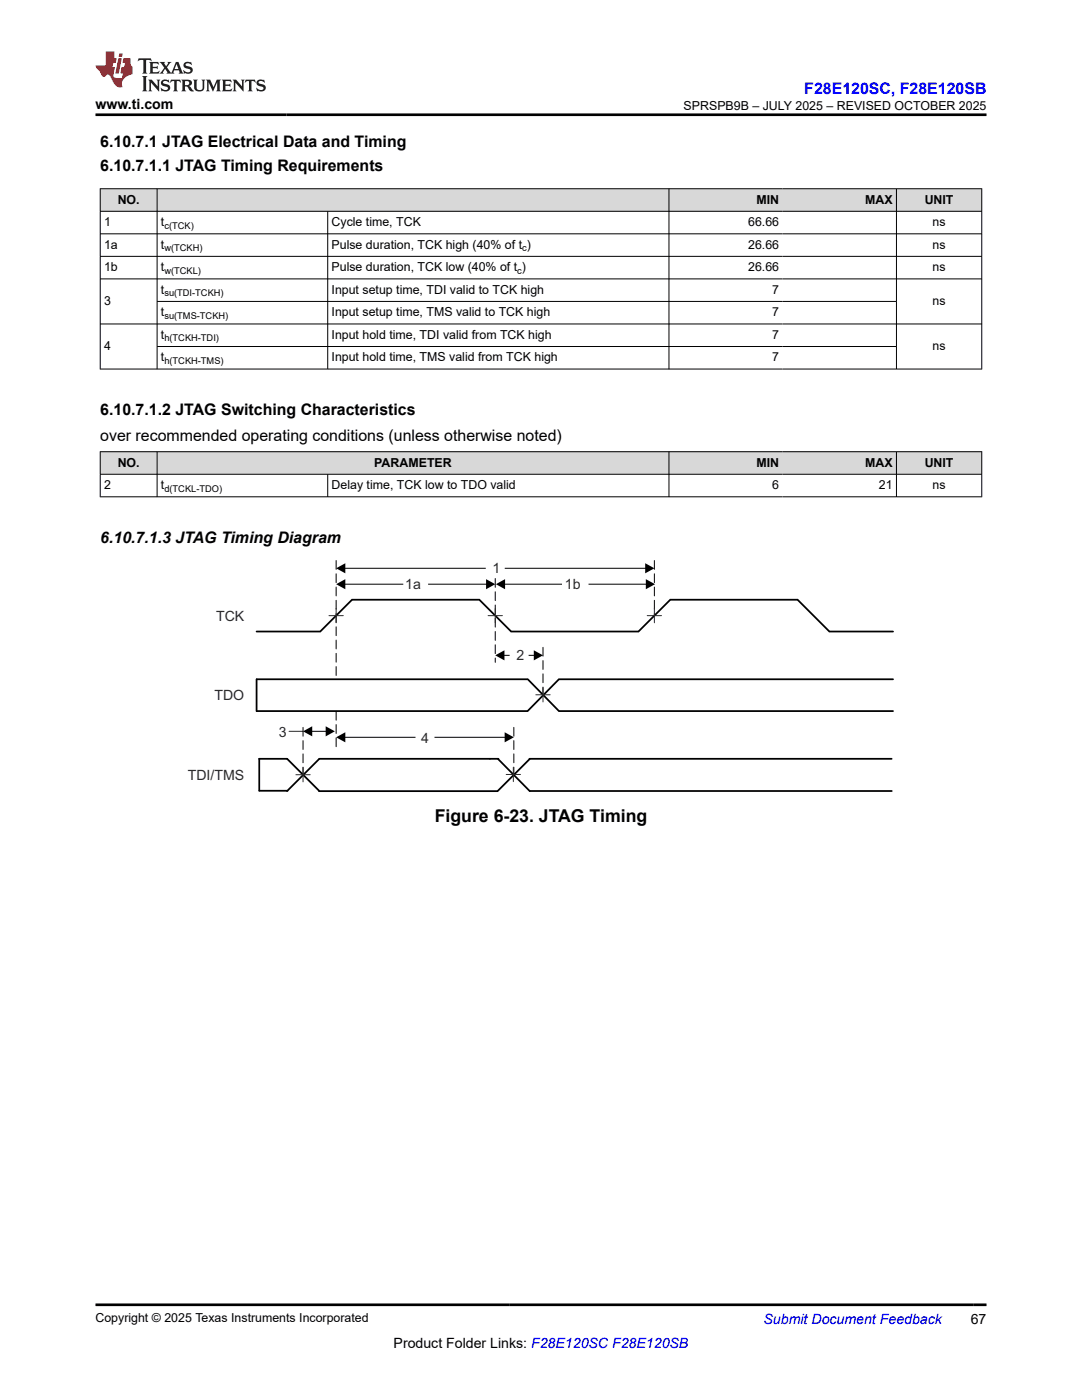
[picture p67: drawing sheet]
<svg xmlns="http://www.w3.org/2000/svg" width="216mm" height="279mm" viewBox="0 0 216 279" stroke-linecap="round" stroke-linejoin="round" font-family="sans-serif">
<defs><g id="words">
<text font-size="3.5" x="86.7" y="164.1">Figure 6-23. JTAG Timing</text>
<text font-size="3.2" fill="#00f" x="160.5" y="18.7">F28E120SC, F28E120SB</text>
<g font-size="3.2">
<text x="20" y="29.3">6.10.7.1 JTAG Electrical Data and Timing</text>
<text x="20" y="34.1">6.10.7.1.1 JTAG Timing Requirements</text>
<text x="20" y="82.8">6.10.7.1.2 JTAG Switching Characteristics</text>
<text x="20" y="88">over recommended operating conditions (unless otherwise noted)</text>
<text x="20" y="108.3">6.10.7.1.3 JTAG Timing Diagram</text>
</g>
<g font-size="2.8">
<text x="19" y="21.8">www.ti.com</text>
<text x="78.5" y="269">Product Folder Links: F28E120SC F28E120SB</text>
<text x="193.7" y="264.2">67</text>
</g>
<g font-size="2.8" fill="#2b292a">
<text x="80.9" y="117.6">1a</text>
<text x="98.3" y="114.4">1</text>
<text x="112.7" y="117.6">1b</text>
<text x="43.1" y="123.9">TCK</text>
<text x="103.1" y="131.8">2</text>
<text x="42.8" y="139.7">TDO</text>
<text x="55.6" y="147">3</text>
<text x="84.1" y="148.2">4</text>
<text x="37.5" y="155.6">TDI/TMS</text>
</g>
<text font-size="2.8" fill="#00f" x="152.4" y="264.2">Submit Document Feedback</text>
<g font-size="2.5">
<text x="136.4" y="21.9">SPRSPB9B – JULY 2025 – REVISED OCTOBER 2025</text>
<text x="23.5" y="40.6">NO.</text>
<text x="150.9" y="40.6">MIN</text>
<text x="172.6" y="40.6">MAX</text>
<text x="184.5" y="40.6">UNIT</text>
<text x="20.8" y="45.1">1</text>
<text x="32.1" y="45.1">t</text>
<text x="66.2" y="45.1">Cycle time, TCK</text>
<text x="149.3" y="45.1">66.66</text>
<text x="186.1" y="45.1">ns</text>
<text x="20.8" y="49.6">1a</text>
<text x="32.1" y="49.6">t</text>
<text x="66.2" y="49.6">Pulse duration, TCK high (40% of t )</text>
<text x="149.3" y="49.6">26.66</text>
<text x="186.1" y="49.6">ns</text>
<text x="20.8" y="54.1">1b</text>
<text x="32.1" y="54.1">t</text>
<text x="32.1" y="58.6">t</text>
<text x="66.2" y="54.1">Pulse duration, TCK low (40% of t )</text>
<text x="66.2" y="58.6">Input setup time, TDI valid to TCK high</text>
<text x="149.3" y="54.1">26.66</text>
<text x="154.1" y="58.6">7</text>
<text x="186.1" y="54.1">ns</text>
<text x="20.8" y="60.9">3</text>
<text x="32.1" y="63.1">t</text>
<text x="66.2" y="63.1">Input setup time, TMS valid to TCK high</text>
<text x="154.1" y="63.1">7</text>
<text x="186.1" y="60.9">ns</text>
<text x="20.8" y="69.9">4</text>
<text x="32.1" y="67.6">t</text>
<text x="66.2" y="67.6">Input hold time, TDI valid from TCK high</text>
<text x="154.1" y="67.6">7</text>
<text x="186.1" y="69.9">ns</text>
<text x="32.1" y="72.1">t</text>
<text x="66.2" y="72.1">Input hold time, TMS valid from TCK high</text>
<text x="154.1" y="72.1">7</text>
<text x="23.5" y="93.1">NO.</text>
<text x="74.7" y="93.1">PARAMETER</text>
<text x="150.9" y="93.1">MIN</text>
<text x="172.6" y="93.1">MAX</text>
<text x="184.5" y="93.1">UNIT</text>
<text x="20.8" y="97.6">2</text>
<text x="32.1" y="97.6">t</text>
<text x="66.2" y="97.6">Delay time, TCK low to TDO valid</text>
<text x="154.1" y="97.6">6</text>
<text x="175.4" y="97.6">21</text>
<text x="186.1" y="97.6">ns</text>
<text x="19" y="263.9">Copyright © 2025 Texas Instruments Incorporated</text>
</g>
<g font-size="1.9">
<text x="32.8" y="45.6">c(TCK)</text>
<text x="32.8" y="50.1">w(TCKH)</text>
<text x="104.2" y="50.1">c</text>
<text x="32.8" y="54.6">w(TCKL)</text>
<text x="32.8" y="59.1">su(TDI-TCKH)</text>
<text x="103.2" y="54.6">c</text>
<text x="32.8" y="63.6">su(TMS-TCKH)</text>
<text x="32.8" y="68.1">h(TCKH-TDI)</text>
<text x="32.8" y="72.6">h(TCKH-TMS)</text>
<text x="32.8" y="98.1">d(TCKL-TDO)</text>
</g>
</g></defs>
<g fill="#d8d8d8">
<path d="M20 37.7h175.9v4.5h-175.9z" fill-rule="evenodd"/>
<path d="M20.1 37.7h11.2v4.4h-11.2z" fill-rule="evenodd"/>
<path d="M31.4 37.7h102v4.4h-102z" fill-rule="evenodd"/>
<path d="M133.5 37.7h22.7v4.4h-22.7z" fill-rule="evenodd"/>
<path d="M156.2 37.7h22.6v4.4h-22.6z" fill-rule="evenodd"/>
<path d="M178.9 37.7h16.9v4.4h-16.9z" fill-rule="evenodd"/>
</g>
<g fill="none" stroke="#000" stroke-width=".2">
<path d="M19.9 37.7h176.1M20 37.6v36.1M31.3 37.6v36.1M133.5 37.6v36.1M178.9 37.6v36.1M195.9 37.6v36.1M19.9 42.2h176.1M19.9 46.7h176.1M19.9 51.2h176.1M19.9 55.7h176.1M65.4 42.2v31.5M19.9 64.7h176.1"/>
<path d="M19.9 73.7h176.1M31.3 60.2h147.6M31.3 69.2h147.6"/>
</g>
<g fill="#d8d8d8">
<path d="M20 90.2h175.9v4.5h-175.9z" fill-rule="evenodd"/>
<path d="M20.1 90.2h11.2v4.4h-11.2z" fill-rule="evenodd"/>
<path d="M31.4 90.2h102v4.4h-102z" fill-rule="evenodd"/>
<path d="M133.5 90.2h22.7v4.4h-22.7z" fill-rule="evenodd"/>
<path d="M156.2 90.2h22.6v4.4h-22.6z" fill-rule="evenodd"/>
<path d="M178.9 90.2h16.9v4.4h-16.9z" fill-rule="evenodd"/>
</g>
<path d="M19.9 90.2h176.1M19.9 94.7h176.1M19.9 99.1h176.1M20 90.1v9.1M31.3 90.1v9.1M65.4 94.7v4.5M133.5 90.1v9.1M178.9 90.1v9.1M195.9 90.1v9.1M100.4 130.8h6.4" fill="none" stroke="#000" stroke-width=".2"/>
<path d="M57.7 146h2.8" fill="none" stroke="#2b292a" stroke-width=".2"/>
<path d="M98.8 130.8l1.9-1v2zM106.5 129.8l1.8 1-1.8 1z" fill="#000"/>
<path d="M101.8 129.1h3.6v3.4h-3.6z" fill-rule="evenodd" fill="#fff"/>
<path d="M101.8 129.1h3.6v3.4h-3.6z" fill="none" stroke="#fff" stroke-width=".2"/>
<path d="M68.6 147.1h32.4" fill="none" stroke="#000" stroke-width=".2"/>
<path d="M67.1 147.1l1.8-1v2.1zM100.7 146.1l1.8 1-1.8 1.1z" fill="#000"/>
<path d="M83 145.4h3.6v3.5h-3.6z" fill-rule="evenodd" fill="#fff"/>
<path d="M83 145.4h3.6v3.5h-3.6z" fill="none" stroke="#fff" stroke-width=".2"/>
<path d="M51.2 126h12.7l6.3-6.3h25.4l6.4 6.3h25.4l6.3-6.3h25.4l6.4 6.3h12.7M51.2 135.6v6.3M51.2 135.6h54M105.3 135.6l6.2 6.3M178.2 135.6h-66.7l-6.2 6.3M51.2 141.9h54M111.6 141.9h66.6" fill="none" stroke="#000" stroke-width=".35"/>
<path d="M67.1 111.9v23.7M130.6 111.9v10.9M108.3 129.2v9.5M60.5 145.2v9.5M67.1 142v7.3M102.5 145.2v9.4" fill="none" stroke="#000" stroke-width=".2" stroke-dasharray="1.8 .9"/>
<path d="M68.6 113.4h60.4M62 146h3.3" fill="none" stroke="#000" stroke-width=".2"/>
<path d="M67.1 113.4l1.8-1v2zM128.7 112.4l1.9 1-1.9 1zM60.5 146l1.8-1.1v2.1zM65 144.9l1.8 1.1-1.8 1z" fill="#000"/>
<path d="M97 111.7h3.6v3.4h-3.6z" fill-rule="evenodd" fill="#fff"/>
<path d="M97 111.7v3.4h3.6v-3.4" fill="none" stroke="#fff" stroke-width=".2"/>
<path d="M51.7 151.4h5.6l6.3 6.4M51.7 151.4v6.4M51.8 157.8h5.6M99.4 151.4l6.3 6.5h72.2M99.5 151.4h-35.8l-6.4 6.5M105.7 151.4h72.2M105.7 151.5l-6.4 6.4h-35.7" fill="none" stroke="#000" stroke-width=".35"/>
<path d="M98.8 115.5v16.7" fill="none" stroke="#000" stroke-width=".2" stroke-dasharray="1.8 .9"/>
<path d="M68.6 116.6h28.7" fill="none" stroke="#000" stroke-width=".2"/>
<path d="M67.1 116.6l1.8-1v2zM97 115.6l1.8 1-1.8 1z" fill="#000"/>
<path d="M80.6 114.9h4.7v3.4h-4.7z" fill-rule="evenodd" fill="#fff"/>
<path d="M80.6 114.9h4.7v3.4h-4.7z" fill="none" stroke="#fff" stroke-width=".2"/>
<path d="M100.5 116.6h28.7" fill="none" stroke="#000" stroke-width=".2"/>
<path d="M98.9 116.6l1.9-1v2zM128.9 115.6l1.8 1-1.8 1z" fill="#000"/>
<path d="M112.3 114.9h5v3.4h-5z" fill-rule="evenodd" fill="#fff"/>
<path d="M112.3 114.9h5v3.4h-5z" fill="none" stroke="#fff" stroke-width=".2"/>
<path d="M65.6 122.9h2.9M67.1 121.4v2.9M97.4 122.9h2.9M98.8 121.4v2.9M106.9 138.7h2.9M108.3 137.2v2.9M129.1 122.9h2.9M130.6 121.4v2.9M59 154.6h2.9M60.5 153.2v2.8M101 154.6h2.9M102.4 153.1v2.9" fill="none" stroke="#2b292a" stroke-width=".2"/>
<path d="M27.7 11.6l-.2 .6 .5-.2h.6v.1v2.2l-.2 .4h1l-.2-.4v-2.2v-.1h.5l.5 .2-.1-.6zM29.8 12.4l.2 .3v1.6l-.2 .4h1.9l.1-.6a1.08 1.08 0 0 1-1.3 .2v-.7h.6l.4 .2v-.7l-.4 .2h-.6v-.5l.2-.2a1 1 0 0 1 1 .3l-.1-.5zM31.8 12.4l1 1.1-1 1.2h.9l-.2-.2 .4-.8 .5 .8-.2 .2h1.6l-.2-.2 .1-.5h1l.1 .5-.1 .2h.9l-.2-.4-.8-1.9h-.5l-1 2.1-.8-1.1 .9-1h-.8l.2 .2-.5 .6-.3-.6 .1-.2zM35.2 12.8l.4 1h-.8zM36.8 12.5a.65 .65 0 0 0-.2 .7 .65 .65 0 0 0 .6 .5l.7 .1 .1 .3a.79 .79 0 0 1-.7 .4 .79 .79 0 0 1-.7-.5l.1 .7 .2-.1a.93 .93 0 0 0 1.1 0 .93 .93 0 0 0 .4-.9 1.46 1.46 0 0 0-1.2-.6l-.1-.3a1.09 1.09 0 0 1 1.2 .2l-.2-.6-.1 .1-.6-.2zM28.4 15.2l.2 .4v2.2l-.2 .4h1l-.2-.4v-2.2l.2-.4zM29.6 15.9l.2 .4v1.5l-.2 .4h.8l-.3-.4v-1.3l1.7 1.8v-2l.2-.4h-.8l.2 .2 .1 1.1-1.2-1.3zM32.3 16a.65 .65 0 0 0-.2 .8 .65 .65 0 0 0 .7 .4l.6 .2 .1 .2a.79 .79 0 0 1-.7 .4 .79 .79 0 0 1-.7-.5l.1 .7 .2-.1a.93 .93 0 0 0 1.1 .1 .93 .93 0 0 0 .4-1 1.46 1.46 0 0 0-1.2-.5l-.1-.4a1.09 1.09 0 0 1 1.2 .2l-.2-.6-.1 .1-.6-.1zM34.1 15.9l-.1 .6a.63 .63 0 0 1 .7-.3l.1 1.6-.3 .4h1l-.2-.4v-1.6a.66 .66 0 0 1 .8 .3l-.1-.6zM36.2 15.9l.2 .4v1.5l-.2 .4h.9l-.2-.2v-.7h.5l.1 .2a.79 .79 0 0 0 1.2 .6l-1-.9a.61 .61 0 0 0 .6-.6 .61 .61 0 0 0-.5-.7zM36.9 16.2h.2a.47 .47 0 0 1 .5 .1 .47 .47 0 0 1 .1 .5l-.2 .1-.6 .1zM38.5 15.9l.2 .2a2.27 2.27 0 0 0 .4 2 1.04 1.04 0 0 0 1.7-.7v-1.3l.2-.2h-.8l.2 .4v1.1a.6 .6 0 0 1-.6 .6 .6 .6 0 0 1-.6-.6v-1.1l.3-.4zM41.1 15.9l.2 .4v1.5l-.2 .4h.7l-.2-.4v-1.4l.9 1.9 .8-1.9v1.4l-.2 .4h1l-.3-.4v-1.5l.3-.4h-.8l-.7 1.5-.7-1.5zM44.3 15.9l.2 .4v1.5l-.2 .4h1.9l.1-.6a1.09 1.09 0 0 1-1.3 .2v-.7h.6l.4 .2v-.6l-.4 .2h-.6v-.6l.2-.1a1.01 1.01 0 0 1 1 .3l-.1-.6zM46.4 15.9l.3 .4v1.5l-.3 .4h.8l-.2-.4v-1.3l1.6 1.8v-2l.2-.4h-.7l.2 .2v1.1l-1.2-1.3zM49 15.9l-.1 .6a.63 .63 0 0 1 .8-.3v1.6l-.3 .4h1l-.2-.4v-1.6a.66 .66 0 0 1 .8 .3l-.1-.6zM51.4 16a.65 .65 0 0 0-.2 .8 .65 .65 0 0 0 .6 .4l.6 .2 .2 .2a.79 .79 0 0 1-.8 .4 .79 .79 0 0 1-.6-.5l.1 .7 .2-.1a.93 .93 0 0 0 1 .1 .93 .93 0 0 0 .5-1 1.46 1.46 0 0 0-1.3-.5l-.1-.4a1.09 1.09 0 0 1 1.3 .2l-.2-.6-.2 .1-.5-.1z" fill="#231f20"/>
<path d="M21.1 10.3v2.7h-2.1l.1 .4 .9 1a.95 .95 0 0 0 .9 .9 .59 .59 0 0 1 .6-.4 .59 .59 0 0 1 .5 .3l.4 .8a1.59 1.59 0 0 0 2.1 1.4 1.61 1.61 0 0 1 1-2.3l1-.3-.1-1.5a1.59 1.59 0 0 1-.4-1.7h-1.4l-.2 .9h.5l-.1 .9h-.5l-.2 .9v.3l.4 .1-.2 .9h-.6a.73 .73 0 0 1-1.1-.7l.3-1.5h-.5l.2-.9h.5l.2-.9h-.5v-1.3zM23.6 11.6l-.6 3.1h.7l.6-3.1zM23.8 10.7l-.1 .6h.7l.1-.6z" fill="#ed1c24"/>
<path d="M19 22.9h177.8M19 260.4h177.8" fill="none" stroke="#000" stroke-width=".53"/>
<use href="#words"/>
</svg>
